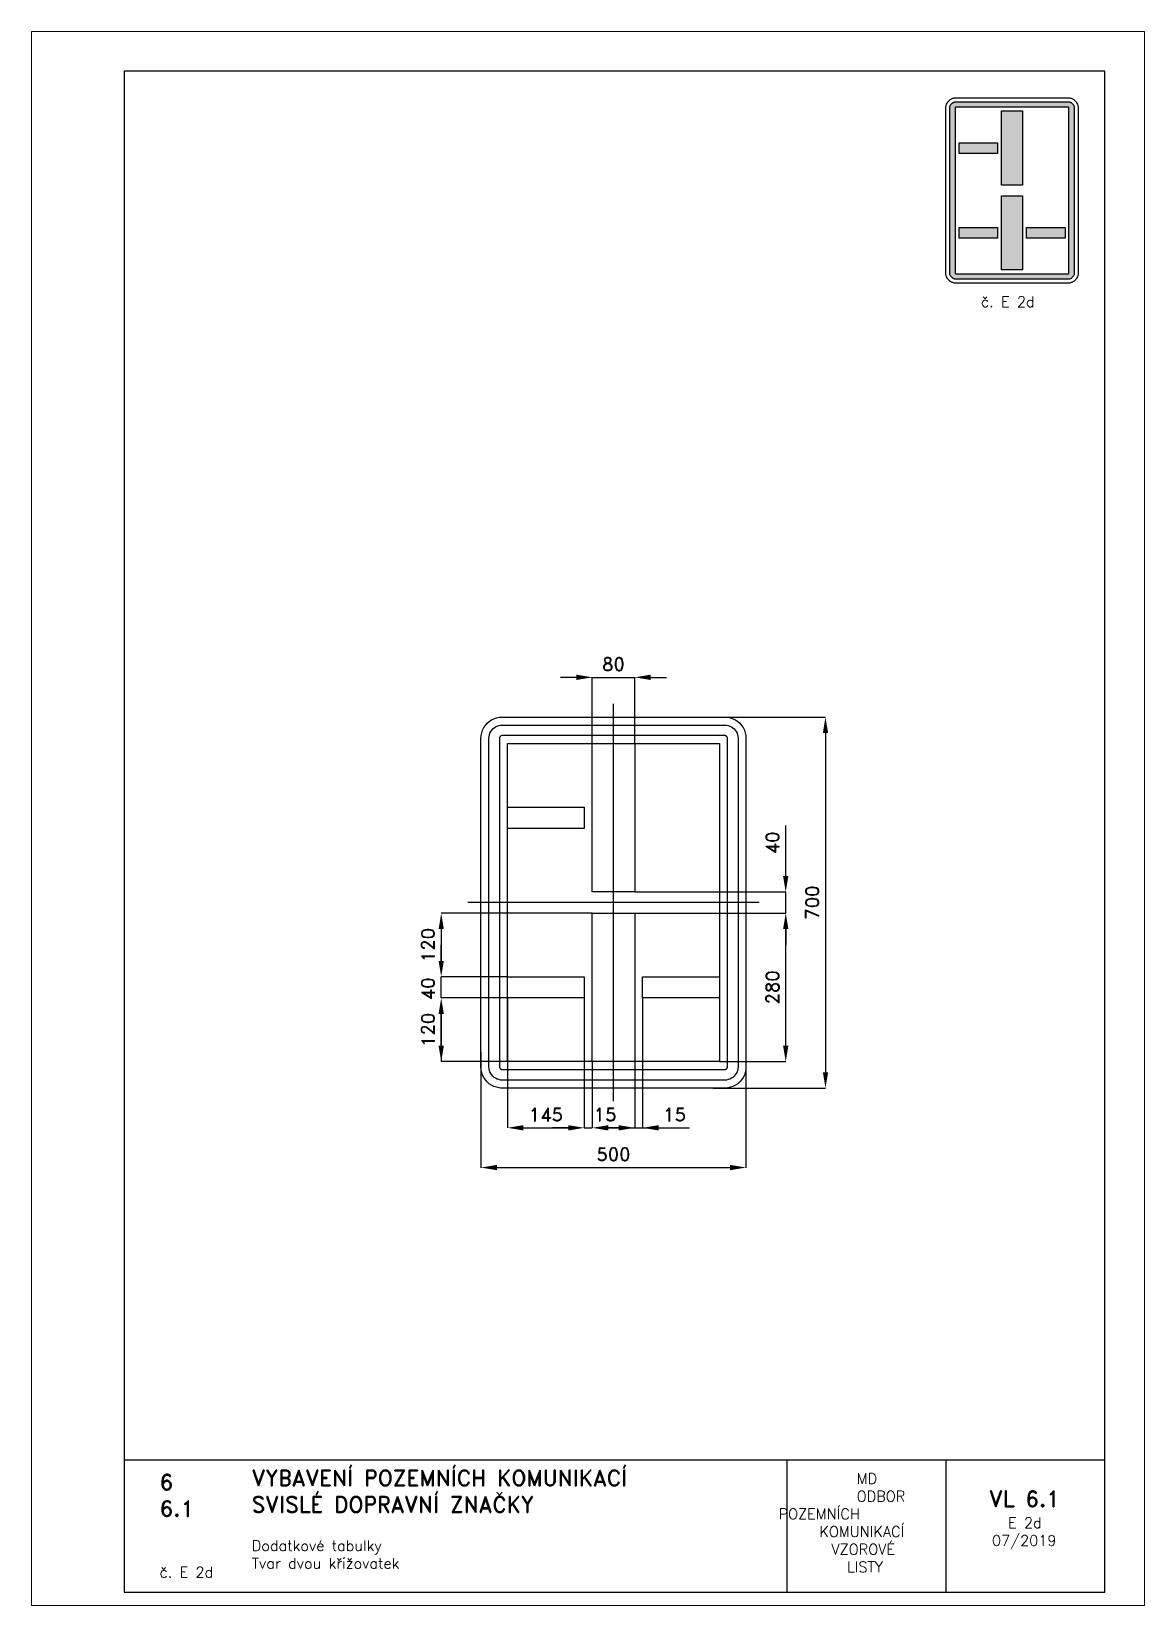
# Paper-space layout 'E 2d' of a CAD drawing. Header units: millimetres. Extents: x 0 to 210, y 0 to 297.
# The model-space entities are those that its viewports show. They can reach past a viewport. Long polylines and large blocks are cut down to what shows.
import ezdxf

# ---------------------------------------------------------------- set-up
doc = ezdxf.new("R2010")
doc.units = ezdxf.units.MM
doc.header["$LTSCALE"] = 5
doc.linetypes.add('ČERCHOVANÁX2', pattern=[2, 1, -0.5, 0, -0.5])
doc.linetypes.add('ČÁRKOVANÁX2', pattern=[1.5, 1, -0.5])
for name, color, linetype in [('Kóty', 2, 'Continuous'), ('Rozpiska', 7, 'Continuous'), ('Značka', 7, 'Continuous')]:
    doc.layers.add(name, color=color, linetype=linetype)
doc.layers.add('Rámeček', color=6, linetype='Continuous', plot=False)
doc.styles.get("Standard").update_dxf_attribs({"font": 'romand.shx', "height": 25})
doc.dimstyles.get("Standard").update_dxf_attribs({"dimtxt": 25, "dimasz": 30, "dimexe": 0.18, "dimexo": 0.0625, "dimgap": 12.5, "dimtad": 1, "dimdec": 0, "dimzin": 0, "dimdsep": 46, "dimtxsty": 'Standard', "dimcen": 0.09, "dimadec": 0, "dimazin": 0, "dimtfac": 1, "dimtdec": 0, "dimtofl": 0, "dimtmove": 0, "dimatfit": 3, "dimfxl": 1, "dimtolj": 1, "dimtzin": 0, "dimarcsym": 0})

psp = doc.layouts.new('E 2d')

# ---------------------------------------------------------------- texts
at = {"layer": 'Rozpiska', "color": 7, "attachment_point": 1}
for s, width, gutter_width, heights, insert, char_height in [('\\pi6.64286;č. E 2d', 25, 75, [0], (172.5, 247), 2), ('6', 149.0422, 100, [0], (24.17, 24.77), 3), ('{\\C6;VYBAVENÍ POZEMNÍCH KOMUNIKACÍ\\P}SVISLÉ DOPRAVNÍ ZNAČKY{\\H1.34524x; }', 149.0422, 100, [0], (41.56, 25.56), 3), ('\\pi14.7414;{\\C6;MD\\P\\pi2.36044;}ODBOR POZEMNÍCH{\\H1.57143x; }\\P\\pi7.69378;KOMUNIKACÍ{\\H1.5x; }\\P\\pi9.97949;{\\C6;VZOROVÉ\\H1.47619x; \\H0.67742x;\\P\\pi12.93187;LISTY\\H1.26984x; }', 33.1018, 100, [0], (140.95, 24.95), 2), ('\\pi1.03113;{\\H1.5x;\\C6;VL 6.1\\P\\pi4.60254;\\H0.66667x;E 2d\\H1.66666x; \\H0.6x;\\P\\pi1.5549;07/2019\\H1.80159x; }', 16.0623, 100, [0], (179.66, 21.61), 2), ('6.1', 149.0422, 100, [0], (24.17, 19.78), 3), ('{\\C6;Dodatkové tabulky\\P}Tvar dvou křižovatek{\\H1.83333x; }', 149.0422, 100, [0], (41.56, 12.29), 2), ('{\\C6;č. E 2d}', 18.3305, 100, [2.67], (24.17, 7.28), 2)]:
    psp.add_mtext_dynamic_manual_height_columns(s, width=width, gutter_width=gutter_width, heights=heights, dxfattribs=dict(at, insert=insert, char_height=char_height))

msp = doc.modelspace()

# ---------------------------------------------------------------- texts
at = {"layer": 'Kóty', "insert": (-350, -162.7431), "char_height": 25, "attachment_point": 5, "rotation": 90}
msp.add_mtext('\\A1;40', dxfattribs=at)
at = {"layer": 'Kóty', "char_height": 25, "attachment_point": 5}
for insert in [(-15.8785, -400), (115.3425, -400)]:
    msp.add_mtext('\\A1;15', dxfattribs=dict(at, insert=insert))

# ---------------------------------------------------------------- blocks, each defined once
blk = doc.blocks.new('*D0')
at = {"layer": 'Defpoints', "color": 0, "transparency": 16777216}
for p in [(40, 425), (-40, 300), (40, 300)]:
    blk.add_point(p, dxfattribs=at)
at = {"layer": 'Kóty', "color": 0, "lineweight": -2, "transparency": 16777216}
for p, q in [((-70, 425), (-100, 425)), ((-40, 300.0625), (-40, 425.18)), ((40, 300.0625), (40, 425.18)), ((70, 425), (100, 425))]:
    blk.add_line(p, q, dxfattribs=at)
at = {"layer": 'Kóty', "color": 0, "transparency": 16777216}
for points in [[(-70, 430), (-70, 420), (-40, 425)], [(70, 430), (70, 420), (40, 425)]]:
    blk.add_solid(points, dxfattribs=at)
at = {"layer": 'Kóty', "color": 0, "transparency": 16777216, "insert": (0, 450), "char_height": 25, "attachment_point": 5}
blk.add_mtext('\\A1;80', dxfattribs=at)
blk = doc.blocks.new('*D1')
at = {"layer": 'Defpoints', "color": 0, "transparency": 16777216}
for p in [(-200, -180), (-55, -180), (-55, -425)]:
    blk.add_point(p, dxfattribs=at)
at = {"layer": 'Kóty', "color": 0, "lineweight": -2, "transparency": 16777216}
for p, q in [((-200, -180.0625), (-200, -425.18)), ((-55, -180.0625), (-55, -425.18)), ((-170, -425), (-85, -425))]:
    blk.add_line(p, q, dxfattribs=at)
at = {"layer": 'Kóty', "color": 0, "transparency": 16777216}
for points in [[(-170, -420), (-170, -430), (-200, -425)], [(-85, -420), (-85, -430), (-55, -425)]]:
    blk.add_solid(points, dxfattribs=at)
at = {"layer": 'Kóty', "color": 0, "transparency": 16777216, "insert": (-127.5, -400), "char_height": 25, "attachment_point": 5}
blk.add_mtext('\\A1;145', dxfattribs=at)
blk = doc.blocks.new('*D2')
at = {"layer": 'Defpoints', "color": 0, "transparency": 16777216}
for p in [(-325, -180), (-200, -180), (-200, -300)]:
    blk.add_point(p, dxfattribs=at)
at = {"layer": 'Kóty', "color": 0, "lineweight": -2, "transparency": 16777216}
for p, q in [((-200.0625, -180), (-325.18, -180)), ((-325, -270), (-325, -210)), ((-200.0625, -300), (-325.18, -300))]:
    blk.add_line(p, q, dxfattribs=at)
at = {"layer": 'Kóty', "color": 0, "transparency": 16777216}
for points in [[(-330, -210), (-320, -210), (-325, -180)], [(-330, -270), (-320, -270), (-325, -300)]]:
    blk.add_solid(points, dxfattribs=at)
at = {"layer": 'Kóty', "color": 0, "transparency": 16777216, "insert": (-350, -240), "char_height": 25, "attachment_point": 5, "rotation": 90}
blk.add_mtext('\\A1;120', dxfattribs=at)
blk = doc.blocks.new('*D3')
at = {"layer": 'Defpoints', "color": 0, "transparency": 16777216}
for p in [(-40, -20), (-325, -140), (-200.0625, -140)]:
    blk.add_point(p, dxfattribs=at)
at = {"layer": 'Kóty', "color": 0, "lineweight": -2, "transparency": 16777216}
for p, q in [((-40.0625, -20), (-325.18, -20)), ((-325, -50), (-325, -110)), ((-200.125, -140), (-325.18, -140))]:
    blk.add_line(p, q, dxfattribs=at)
at = {"layer": 'Kóty', "color": 0, "transparency": 16777216}
for points in [[(-330, -50), (-320, -50), (-325, -20)], [(-330, -110), (-320, -110), (-325, -140)]]:
    blk.add_solid(points, dxfattribs=at)
at = {"layer": 'Kóty', "color": 0, "transparency": 16777216, "insert": (-350, -80), "char_height": 25, "attachment_point": 5, "rotation": 90}
blk.add_mtext('\\A1;120', dxfattribs=at)
blk = doc.blocks.new('*D4')
at = {"layer": 'Defpoints', "color": 0, "transparency": 16777216}
for p in [(-250, -282.1), (250, -282.1), (250, -500)]:
    blk.add_point(p, dxfattribs=at)
at = {"layer": 'Kóty', "color": 0, "lineweight": -2, "transparency": 16777216}
for p, q in [((-250, -282.1), (-250, -500.2)), ((250, -282.1), (250, -500.2)), ((-220, -500), (220, -500))]:
    blk.add_line(p, q, dxfattribs=at)
at = {"layer": 'Kóty', "color": 0, "transparency": 16777216}
for points in [[(-220, -495), (-220, -505), (-250, -500)], [(220, -495), (220, -505), (250, -500)]]:
    blk.add_solid(points, dxfattribs=at)
at = {"layer": 'Kóty', "color": 0, "transparency": 16777216, "insert": (0, -475), "char_height": 25, "attachment_point": 5}
blk.add_mtext('\\A1;500', dxfattribs=at)
blk = doc.blocks.new('*D5')
at = {"layer": 'Defpoints', "color": 0, "transparency": 16777216}
for p in [(40.125, -20), (325, -20), (200, -300)]:
    blk.add_point(p, dxfattribs=at)
at = {"layer": 'Kóty', "color": 0, "lineweight": -2, "transparency": 16777216}
for p, q in [((40.1875, -20), (325.18, -20)), ((325, -270), (325, -50)), ((200.0625, -300), (325.18, -300))]:
    blk.add_line(p, q, dxfattribs=at)
at = {"layer": 'Kóty', "color": 0, "transparency": 16777216}
for points in [[(320, -50), (330, -50), (325, -20)], [(320, -270), (330, -270), (325, -300)]]:
    blk.add_solid(points, dxfattribs=at)
at = {"layer": 'Kóty', "color": 0, "transparency": 16777216, "insert": (300, -160), "char_height": 25, "attachment_point": 5, "rotation": 90}
blk.add_mtext('\\A1;280', dxfattribs=at)
blk = doc.blocks.new('*D6')
at = {"layer": 'Defpoints', "color": 0, "transparency": 16777216}
for p in [(188.3, 350), (188.3, -350), (400, -350)]:
    blk.add_point(p, dxfattribs=at)
at = {"layer": 'Kóty', "color": 0, "lineweight": -2, "transparency": 16777216}
for p, q in [((188.3, 350), (400.2, 350)), ((400, 320), (400, -320)), ((188.3, -350), (400.2, -350))]:
    blk.add_line(p, q, dxfattribs=at)
at = {"layer": 'Kóty', "color": 0, "transparency": 16777216}
for points in [[(395, 320), (405, 320), (400, 350)], [(395, -320), (405, -320), (400, -350)]]:
    blk.add_solid(points, dxfattribs=at)
at = {"layer": 'Kóty', "color": 0, "transparency": 16777216, "insert": (375, 0), "char_height": 25, "attachment_point": 5, "rotation": 90}
blk.add_mtext('\\A1;700', dxfattribs=at)
blk = doc.blocks.new('*D7')
at = {"layer": 'Defpoints', "color": 0, "transparency": 16777216}
for p in [(40, 20), (325, 20), (40, -20)]:
    blk.add_point(p, dxfattribs=at)
at = {"layer": 'Kóty', "color": 0, "lineweight": -2, "transparency": 16777216}
for p, q in [((325, 50), (325, 145.5)), ((40.1, 20), (325.2, 20)), ((40.1, -20), (325.2, -20)), ((325, -50), (325, -80))]:
    blk.add_line(p, q, dxfattribs=at)
at = {"layer": 'Kóty', "color": 0, "transparency": 16777216}
for points in [[(320, 50), (330, 50), (325, 20)], [(320, -50), (330, -50), (325, -20)]]:
    blk.add_solid(points, dxfattribs=at)
at = {"layer": 'Kóty', "color": 0, "transparency": 16777216, "insert": (300, 112.7), "char_height": 25, "attachment_point": 5, "rotation": 90}
blk.add_mtext('\\A1;40', dxfattribs=at)

# ---------------------------------------------------------------- dimensions: what is measured, and where the dimension line sits
at = {"layer": 'Kóty'}
for base, p1, p2, picture, middle in [((40, 425), (-40, 300), (40, 300), '*D0', (0, 450)), ((-55, -425), (-200, -180), (-55, -180), '*D1', (-127.5, -400)), ((250, -500), (-250, -282.0554), (250, -282.0554), '*D4', (0, -475))]:
    dim = msp.add_linear_dim(base=base, p1=p1, p2=p2, dimstyle='Standard', dxfattribs=at)
    dim.commit()
    dim.dimension.update_dxf_attribs({"geometry": picture, "text_midpoint": middle})
for base, p1, p2, picture, middle in [((400, -350), (188.2769, 350), (188.2769, -350), '*D6', (375, 0)), ((325, 20), (40, -20), (40, 20), '*D7', (300, 112.7381)), ((-325, -140), (-40, -20), (-200.0625, -140), '*D3', (-350, -80)), ((325, -20), (200, -300), (40.125, -20), '*D5', (300, -160)), ((-325, -180), (-200, -300), (-200, -180), '*D2', (-350, -240))]:
    dim = msp.add_linear_dim(base=base, p1=p1, p2=p2, angle=90, dimstyle='Standard', dxfattribs=at)
    dim.commit()
    dim.dimension.update_dxf_attribs({"geometry": picture, "text_midpoint": middle})

# ---------------------------------------------------------------- linework, layer by layer
at = {"layer": 'Kóty'}
for p, q in [((-325, -110), (-325, -80)), ((-200.0625, -140), (-325.18, -140)), ((-200.0625, -180), (-325.18, -180)), ((-55, -180.125), (-55, -425.18)), ((55, -180.0625), (55, -425.18)), ((-325, -210), (-325.18, -300)), ((-40, -300.0625), (-40, -425.18)), ((40, -300), (40, -425.18)), ((-85, -425), (-115, -425)), ((10, -425), (-20, -425)), ((-10, -425), (81.9048, -425)), ((85, -425), (143.4508, -425))]:
    msp.add_line(p, q, dxfattribs=at)
for points in [[(-40, 425), (40, 425)], [(325, -20), (325, 20)], [(-325, -180), (-325, -140)], [(-55, -425), (-40, -425)]]:
    msp.add_lwpolyline(points, dxfattribs=at)
for points in [[(-330, -110), (-320, -110), (-325, -140)], [(-330, -210), (-320, -210), (-325, -180)], [(-85, -420), (-85, -430), (-55, -425)], [(-10, -420), (-10, -430), (-40, -425)], [(10, -420), (10, -430), (40, -425)], [(85, -420), (85, -430), (55, -425)]]:
    msp.add_solid(points, dxfattribs=at)
at = {"layer": 'Značka', "color": 6, "linetype": 'ČERCHOVANÁX2', "ltscale": 5}
for points in [[(0, -375), (0, 375)], [(275, 0), (-275, 0)]]:
    msp.add_lwpolyline(points, dxfattribs=at)
at = {"layer": 'Značka', "color": 5}
for points in [[(-210, -350), (-210.2, -349.9995), (-210.3, -349.9988, -0.0321716), (-215.5, -349.637), (-220.6, -348.5823), (-225.5, -346.9227), (-230.1, -344.5885), (-234.4, -341.714), (-238.3, -338.2843), (-241.7, -334.4026), (-244.6, -330.0906), (-246.9, -325.4605), (-248.6, -320.5549), (-249.7, -315.4767), (-250, -310.314), (-250, -310.157), (-250, -310), (-250, 310), (-250, 310.157), (-250, 310.314), (-249.6, 315.479), (-248.6, 320.555), (-246.9, 325.464), (-244.6, 330.091), (-241.7, 334.402), (-238.3, 338.284), (-234.4, 341.717), (-230.1, 344.589), (-225.5, 346.906), (-220.6, 348.582), (-215.5, 349.654, -0.0367311), (-210.3, 349.999), (-210.2, 350), (-210, 350), (210, 350), (210.2, 350), (210.3, 349.999, -0.0321716), (215.5, 349.637), (220.6, 348.582), (225.5, 346.923), (230.1, 344.589), (234.4, 341.714), (238.3, 338.284), (241.7, 334.403), (244.6, 330.091), (246.9, 325.46), (248.6, 320.555), (249.7, 315.477), (250, 310.314), (250, 310.157), (250, 310), (250, -310), (250, -310.157), (250, -310.314), (249.6, -315.4791), (248.6, -320.5549), (246.9, -325.4636), (244.6, -330.0906), (241.7, -334.4017), (238.3, -338.2843), (234.4, -341.7172), (230.1, -344.5885), (225.5, -346.9061), (220.6, -348.5823), (215.5, -349.6542, -0.0367341), (210.3, -349.9988), (210.2, -349.9996), (210, -350), (-210, -350)], [(-210, -335), (-210.1, -334.9997), (-210.2, -334.9992, -0.0321601), (-213.4, -334.7731), (-216.6, -334.1139), (-219.7, -333.0767), (-222.6, -331.6178), (-225.3, -329.8212), (-227.7, -327.6777), (-229.8, -325.2516), (-231.6, -322.5566), (-233.1, -319.6628), (-234.1, -316.5968), (-234.8, -313.423), (-235, -310.196), (-235, -310.098), (-235, -310), (-235, 310), (-235, 310.098), (-235, 310.196), (-234.8, 313.424), (-234.1, 316.597), (-233.1, 319.665), (-231.6, 322.557), (-229.8, 325.251), (-227.7, 327.678), (-225.3, 329.823), (-222.6, 331.618), (-219.7, 333.066), (-216.6, 334.114), (-213.4, 334.784, -0.0367287), (-210.2, 334.999), (-210.1, 335), (-210, 335), (210, 335), (210.1, 335), (210.2, 334.999, -0.0321789), (213.4, 334.773), (216.6, 334.114), (219.7, 333.077), (222.6, 331.618), (225.3, 329.821), (227.7, 327.678), (229.8, 325.252), (231.6, 322.557), (233.1, 319.663), (234.1, 316.597), (234.8, 313.423), (235, 310.196), (235, 310.098), (235, 310), (235, -310), (235, -310.098), (235, -310.196), (234.8, -313.424), (234.1, -316.5968), (233.1, -319.6648), (231.6, -322.5566), (229.8, -325.2511), (227.7, -327.6777), (225.3, -329.8233), (222.6, -331.6178), (219.7, -333.0663), (216.6, -334.1139), (213.4, -334.7839), (210.2, -334.9992), (210.1, -334.9997), (210, -335), (-210, -335)]]:
    msp.add_lwpolyline(points, format="xyb", dxfattribs=at)
for points in [[(-210, -315), (210, -315), (210, -315), (210, -315), (210.7, -314.955), (211.3, -314.823), (211.9, -314.615), (212.5, -314.324), (213.1, -313.964), (213.5, -313.536), (214, -313.05), (214.3, -312.511), (214.6, -311.933), (214.8, -311.319), (215, -310.685), (215, -310.039), (215, -310.02), (215, -310), (215, 310), (215, 310.02), (215, 310.039), (215, 310.685), (214.8, 311.319), (214.6, 311.933), (214.3, 312.511), (214, 313.05), (213.5, 313.536), (213.1, 313.965), (212.5, 314.324), (211.9, 314.613), (211.3, 314.823), (210.7, 314.957), (210, 315), (210, 315), (210, 315), (-210, 315), (-210, 315), (-210, 315), (-210.7, 314.955), (-211.3, 314.823), (-211.9, 314.615), (-212.5, 314.324), (-213.1, 313.964), (-213.5, 313.536), (-214, 313.05), (-214.3, 312.511), (-214.6, 311.933), (-214.8, 311.319), (-215, 310.685), (-215, 310.039), (-215, 310.02), (-215, 310), (-215, -310), (-215, -310.02), (-215, -310.039), (-215, -310.685), (-214.8, -311.319), (-214.6, -311.933), (-214.3, -312.511), (-214, -313.05), (-213.5, -313.536), (-213.1, -313.965), (-212.5, -314.324), (-211.9, -314.613), (-211.3, -314.823), (-210.7, -314.957), (-210, -315), (-210, -315), (-210, -315)], [(-40, 20), (-40, 300), (40, 300), (40, 20), (-40, 20)], [(-200, 140), (-200, 180), (-55, 180), (-55, 140), (-200, 140)], [(-40, -300), (-40, -20), (40, -20), (40, -300), (-40, -300)], [(-200, -180), (-200, -140), (-55, -140), (-55, -180), (-200, -180)], [(55, -180), (55, -140), (200, -140), (200, -180), (55, -180)]]:
    msp.add_lwpolyline(points, dxfattribs=at)
at = {"layer": 'Značka', "color": 6, "linetype": 'ČÁRKOVANÁX2', "ltscale": 2.5}
msp.add_lwpolyline([(-200, -300), (-200, 300), (200, 300), (200, -300), (-200, -300)], dxfattribs=at)

msp.set_redraw_order([(e.dxf.handle, doc.entitydb.next_handle()) for e in msp.query("TEXT MTEXT ATTDEF DIMENSION ARC_DIMENSION")])  # texts and dimensions are drawn at this point

# ---------------------------------------------------------------- hatches: boundary and pattern name
at = {"layer": 'Značka'}
h = psp.add_hatch(color=249, dxfattribs=at)
h.dxf.hatch_style = 1
edge = h.paths.add_edge_path(flags=16)
edge.add_line((174.5, 251.25), (195.5, 251.25))
edge.add_line((195.5, 251.25), (195.5, 251.25))
edge.add_line((195.5, 251.25), (195.5, 251.25))
edge.add_arc((195.5, 251.5), 0.249, 270.3516, 277.728)
edge.add_line((195.53, 251.25), (195.57, 251.26))
edge.add_line((195.57, 251.26), (195.6, 251.27))
edge.add_line((195.6, 251.27), (195.63, 251.28))
edge.add_line((195.63, 251.28), (195.65, 251.3))
edge.add_line((195.65, 251.3), (195.68, 251.32))
edge.add_line((195.68, 251.32), (195.7, 251.35))
edge.add_line((195.7, 251.35), (195.72, 251.37))
edge.add_line((195.72, 251.37), (195.73, 251.4))
edge.add_line((195.73, 251.4), (195.74, 251.43))
edge.add_line((195.74, 251.43), (195.75, 251.47))
edge.add_line((195.75, 251.47), (195.75, 251.5))
edge.add_line((195.75, 251.5), (195.75, 251.5))
edge.add_line((195.75, 251.5), (195.75, 251.5))
edge.add_line((195.75, 251.5), (195.75, 282.5))
edge.add_line((195.75, 282.5), (195.75, 282.5))
edge.add_line((195.75, 282.5), (195.75, 282.5))
edge.add_line((195.75, 282.5), (195.75, 282.53))
edge.add_line((195.75, 282.53), (195.74, 282.57))
edge.add_line((195.74, 282.57), (195.73, 282.6))
edge.add_line((195.73, 282.6), (195.72, 282.63))
edge.add_line((195.72, 282.63), (195.7, 282.65))
edge.add_line((195.7, 282.65), (195.68, 282.68))
edge.add_line((195.68, 282.68), (195.65, 282.7))
edge.add_line((195.65, 282.7), (195.63, 282.72))
edge.add_line((195.63, 282.72), (195.6, 282.73))
edge.add_line((195.6, 282.73), (195.57, 282.74))
edge.add_line((195.57, 282.74), (195.53, 282.75))
edge.add_line((195.53, 282.75), (195.5, 282.75))
edge.add_line((195.5, 282.75), (195.5, 282.75))
edge.add_line((195.5, 282.75), (195.5, 282.75))
edge.add_line((195.5, 282.75), (174.5, 282.75))
edge.add_line((174.5, 282.75), (174.5, 282.75))
edge.add_line((174.5, 282.75), (174.5, 282.75))
edge.add_arc((174.5, 282.5), 0.249, 90.3345, 97.7095)
edge.add_line((174.47, 282.75), (174.43, 282.74))
edge.add_line((174.43, 282.74), (174.4, 282.73))
edge.add_line((174.4, 282.73), (174.37, 282.72))
edge.add_line((174.37, 282.72), (174.35, 282.7))
edge.add_line((174.35, 282.7), (174.32, 282.68))
edge.add_line((174.32, 282.68), (174.3, 282.65))
edge.add_line((174.3, 282.65), (174.28, 282.63))
edge.add_line((174.28, 282.63), (174.27, 282.6))
edge.add_line((174.27, 282.6), (174.26, 282.57))
edge.add_line((174.26, 282.57), (174.25, 282.53))
edge.add_line((174.25, 282.53), (174.25, 282.5))
edge.add_line((174.25, 282.5), (174.25, 282.5))
edge.add_line((174.25, 282.5), (174.25, 282.5))
edge.add_line((174.25, 282.5), (174.25, 251.5))
edge.add_line((174.25, 251.5), (174.25, 251.5))
edge.add_line((174.25, 251.5), (174.25, 251.5))
edge.add_line((174.25, 251.5), (174.25, 251.47))
edge.add_line((174.25, 251.47), (174.26, 251.43))
edge.add_line((174.26, 251.43), (174.27, 251.4))
edge.add_line((174.27, 251.4), (174.28, 251.37))
edge.add_line((174.28, 251.37), (174.3, 251.35))
edge.add_line((174.3, 251.35), (174.32, 251.32))
edge.add_line((174.32, 251.32), (174.35, 251.3))
edge.add_line((174.35, 251.3), (174.37, 251.28))
edge.add_line((174.37, 251.28), (174.4, 251.27))
edge.add_line((174.4, 251.27), (174.43, 251.26))
edge.add_line((174.43, 251.26), (174.47, 251.25))
edge.add_line((174.47, 251.25), (174.5, 251.25))
edge.add_line((174.5, 251.25), (174.5, 251.25))
edge.add_line((174.5, 251.25), (174.5, 251.25))
edge = h.paths.add_edge_path()
edge.add_line((174.5, 250.25), (174.49, 250.25))
edge.add_line((174.49, 250.25), (174.49, 250.25))
edge.add_arc((174.5, 251.51), 1.26, 262.2955, 269.6678, ccw=False)
edge.add_arc((174.48, 251.4), 1.15, 254.2328, 262.348, ccw=False)
edge.add_arc((174.45, 251.37), 1.12, 247.1224, 255.4256, ccw=False)
edge.add_line((174.02, 250.35), (173.87, 250.42))
edge.add_line((173.87, 250.42), (173.74, 250.51))
edge.add_line((173.74, 250.51), (173.62, 250.62))
edge.add_line((173.62, 250.62), (173.51, 250.74))
edge.add_line((173.51, 250.74), (173.42, 250.87))
edge.add_line((173.42, 250.87), (173.35, 251.02))
edge.add_line((173.35, 251.02), (173.29, 251.17))
edge.add_line((173.29, 251.17), (173.26, 251.33))
edge.add_line((173.26, 251.33), (173.25, 251.49))
edge.add_line((173.25, 251.49), (173.25, 251.5))
edge.add_line((173.25, 251.5), (173.25, 251.5))
edge.add_line((173.25, 251.5), (173.25, 282.5))
edge.add_line((173.25, 282.5), (173.25, 282.5))
edge.add_line((173.25, 282.5), (173.25, 282.51))
edge.add_line((173.25, 282.51), (173.26, 282.67))
edge.add_line((173.26, 282.67), (173.29, 282.83))
edge.add_line((173.29, 282.83), (173.35, 282.98))
edge.add_line((173.35, 282.98), (173.42, 283.13))
edge.add_line((173.42, 283.13), (173.51, 283.26))
edge.add_line((173.51, 283.26), (173.62, 283.38))
edge.add_line((173.62, 283.38), (173.74, 283.49))
edge.add_line((173.74, 283.49), (173.87, 283.58))
edge.add_arc((174.48, 282.55), 1.19, 112.6339, 120.433, ccw=False)
edge.add_arc((174.48, 282.54), 1.21, 105.0752, 112.7357, ccw=False)
edge.add_arc((174.49, 282.56), 1.19, 97.9864, 105.8091, ccw=False)
edge.add_arc((174.48, 282.65), 1.1, 89.6098, 98.0302, ccw=False)
edge.add_line((174.49, 283.75), (174.49, 283.75))
edge.add_line((174.49, 283.75), (174.5, 283.75))
edge.add_line((174.5, 283.75), (195.5, 283.75))
edge.add_line((195.5, 283.75), (195.5, 283.75))
edge.add_line((195.5, 283.75), (195.51, 283.75))
edge.add_arc((195.5, 282.49), 1.26, 82.2991, 89.6713, ccw=False)
edge.add_arc((195.52, 282.6), 1.15, 74.2315, 82.3528, ccw=False)
edge.add_arc((195.55, 282.63), 1.12, 67.1257, 75.4324, ccw=False)
edge.add_arc((195.53, 282.57), 1.18, 59.3506, 67.2351, ccw=False)
edge.add_line((196.13, 283.58), (196.26, 283.49))
edge.add_line((196.26, 283.49), (196.38, 283.38))
edge.add_line((196.38, 283.38), (196.49, 283.26))
edge.add_line((196.49, 283.26), (196.58, 283.13))
edge.add_line((196.58, 283.13), (196.65, 282.98))
edge.add_line((196.65, 282.98), (196.71, 282.83))
edge.add_line((196.71, 282.83), (196.74, 282.67))
edge.add_line((196.74, 282.67), (196.75, 282.51))
edge.add_line((196.75, 282.51), (196.75, 282.5))
edge.add_line((196.75, 282.5), (196.75, 282.5))
edge.add_line((196.75, 282.5), (196.75, 251.5))
edge.add_line((196.75, 251.5), (196.75, 251.5))
edge.add_line((196.75, 251.5), (196.75, 251.49))
edge.add_line((196.75, 251.49), (196.74, 251.33))
edge.add_line((196.74, 251.33), (196.71, 251.17))
edge.add_line((196.71, 251.17), (196.65, 251.02))
edge.add_line((196.65, 251.02), (196.58, 250.87))
edge.add_line((196.58, 250.87), (196.49, 250.74))
edge.add_line((196.49, 250.74), (196.38, 250.62))
edge.add_line((196.38, 250.62), (196.26, 250.51))
edge.add_line((196.26, 250.51), (196.13, 250.42))
edge.add_line((196.13, 250.42), (195.98, 250.35))
edge.add_line((195.98, 250.35), (195.83, 250.29))
edge.add_arc((195.51, 251.44), 1.19, 277.986, 285.806, ccw=False)
edge.add_arc((195.52, 251.35), 1.1, 269.6181, 278.036, ccw=False)
edge.add_line((195.51, 250.25), (195.5, 250.25))
edge.add_line((195.5, 250.25), (195.5, 250.25))
edge.add_line((195.5, 250.25), (174.5, 250.25))
h = psp.add_hatch(color=249, dxfattribs=at)
h.dxf.hatch_style = 1
h.paths.add_polyline_path([(187.75, 258), (187.75, 260), (195, 260), (195, 258)])
h.paths.add_polyline_path([(175, 258), (175, 260), (182.25, 260), (182.25, 258)])
h.paths.add_polyline_path([(175, 274), (175, 276), (182.25, 276), (182.25, 274)])
h.paths.add_polyline_path([(183, 252), (183, 266), (187, 266), (187, 252)])
h.paths.add_polyline_path([(183, 268), (183, 282), (187, 282), (187, 268)])

# ---------------------------------------------------------------- linework, layer by layer
at = {"layer": 'Rozpiska', "color": 7}
for p, q in [((17.5, 27.5), (202.5, 27.5)), ((142.5, 27.5), (142.5, 2.5)), ((172.5, 27.5), (172.5, 2.5))]:
    psp.add_line(p, q, dxfattribs=at)
psp.add_lwpolyline([(17.5, 2.5), (202.5, 2.5), (202.5, 289.5), (17.5, 289.5)], close=True, dxfattribs=at)
at = {"layer": 'Značka', "color": 7}
psp.add_lwpolyline([(174.5, 249.5), (174.49, 249.5), (174.48, 249.5, -0.032179), (174.23, 249.52, -0.03544), (173.97, 249.57, -0.036282), (173.73, 249.65, -0.034422), (173.5, 249.77, -0.033745), (173.28, 249.91, -0.034103), (173.09, 250.09), (172.91, 250.28), (172.77, 250.5), (172.65, 250.73), (172.57, 250.97), (172.52, 251.23), (172.5, 251.48), (172.5, 251.49), (172.5, 251.5), (172.5, 282.5), (172.5, 282.51), (172.5, 282.52), (172.52, 282.77), (172.57, 283.03), (172.65, 283.27), (172.77, 283.5, -0.033696), (172.91, 283.72, -0.034115), (173.09, 283.91, -0.03423), (173.28, 284.09, -0.034261), (173.5, 284.23, -0.034077), (173.73, 284.35, -0.033425), (173.97, 284.43, -0.034124), (174.23, 284.48, -0.036752), (174.48, 284.5), (174.49, 284.5), (174.5, 284.5), (195.5, 284.5), (195.51, 284.5), (195.52, 284.5, -0.03219), (195.77, 284.48, -0.035439), (196.03, 284.43, -0.036286), (196.27, 284.35, -0.034436), (196.5, 284.23, -0.033745), (196.72, 284.09, -0.034114), (196.91, 283.91), (197.09, 283.72), (197.23, 283.5), (197.35, 283.27), (197.43, 283.03), (197.48, 282.77), (197.5, 282.52), (197.5, 282.51), (197.5, 282.5), (197.5, 251.5), (197.5, 251.49), (197.5, 251.48), (197.48, 251.23), (197.43, 250.97), (197.35, 250.73), (197.23, 250.5), (197.09, 250.28), (196.91, 250.09), (196.72, 249.91), (196.5, 249.77, -0.034074), (196.27, 249.65, -0.033421), (196.03, 249.57, -0.034122), (195.77, 249.52, -0.036744), (195.52, 249.5), (195.51, 249.5), (195.5, 249.5), (174.5, 249.5)], format="xyb", dxfattribs=at)
at = {"layer": 'Značka', "color": 249}
for points in [[(174.5, 250.25), (174.49, 250.25), (174.49, 250.25, -0.032179), (174.33, 250.26, -0.035424), (174.17, 250.29, -0.036245), (174.02, 250.35), (173.87, 250.42), (173.74, 250.51), (173.62, 250.62), (173.51, 250.74), (173.42, 250.87), (173.35, 251.02), (173.29, 251.17), (173.26, 251.33), (173.25, 251.49), (173.25, 251.5), (173.25, 251.5), (173.25, 282.5), (173.25, 282.5), (173.25, 282.51), (173.26, 282.67), (173.29, 282.83), (173.35, 282.98), (173.42, 283.13), (173.51, 283.26), (173.62, 283.38), (173.74, 283.49), (173.87, 283.58, -0.034043), (174.02, 283.65, -0.033438), (174.17, 283.71, -0.034146), (174.33, 283.74, -0.036757), (174.49, 283.75), (174.49, 283.75), (174.5, 283.75), (195.5, 283.75), (195.5, 283.75), (195.51, 283.75, -0.032178), (195.67, 283.74, -0.035451), (195.83, 283.71, -0.036261), (195.98, 283.65, -0.034416), (196.13, 283.58), (196.26, 283.49), (196.38, 283.38), (196.49, 283.26), (196.58, 283.13), (196.65, 282.98), (196.71, 282.83), (196.74, 282.67), (196.75, 282.51), (196.75, 282.5), (196.75, 282.5), (196.75, 251.5), (196.75, 251.5), (196.75, 251.49), (196.74, 251.33), (196.71, 251.17), (196.65, 251.02), (196.58, 250.87), (196.49, 250.74), (196.38, 250.62), (196.26, 250.51), (196.13, 250.42), (195.98, 250.35), (195.83, 250.29, -0.034134), (195.67, 250.26, -0.036746), (195.51, 250.25), (195.5, 250.25), (195.5, 250.25), (174.5, 250.25)], [(174.5, 251.25), (195.5, 251.25), (195.5, 251.25), (195.5, 251.25, 0.032197), (195.53, 251.25), (195.57, 251.26), (195.6, 251.27), (195.63, 251.28), (195.65, 251.3), (195.68, 251.32), (195.7, 251.35), (195.72, 251.37), (195.73, 251.4), (195.74, 251.43), (195.75, 251.47), (195.75, 251.5), (195.75, 251.5), (195.75, 251.5), (195.75, 282.5), (195.75, 282.5), (195.75, 282.5), (195.75, 282.53), (195.74, 282.57), (195.73, 282.6), (195.72, 282.63), (195.7, 282.65), (195.68, 282.68), (195.65, 282.7), (195.63, 282.72), (195.6, 282.73), (195.57, 282.74), (195.53, 282.75), (195.5, 282.75), (195.5, 282.75), (195.5, 282.75), (174.5, 282.75), (174.5, 282.75), (174.5, 282.75, 0.032191), (174.47, 282.75), (174.43, 282.74), (174.4, 282.73), (174.37, 282.72), (174.35, 282.7), (174.32, 282.68), (174.3, 282.65), (174.28, 282.63), (174.27, 282.6), (174.26, 282.57), (174.25, 282.53), (174.25, 282.5), (174.25, 282.5), (174.25, 282.5), (174.25, 251.5), (174.25, 251.5), (174.25, 251.5), (174.25, 251.47), (174.26, 251.43), (174.27, 251.4), (174.28, 251.37), (174.3, 251.35), (174.32, 251.32), (174.35, 251.3), (174.37, 251.28), (174.4, 251.27), (174.43, 251.26), (174.47, 251.25), (174.5, 251.25), (174.5, 251.25), (174.5, 251.25)]]:
    psp.add_lwpolyline(points, format="xyb", dxfattribs=at)
for points in [[(183, 268), (183, 282), (187, 282), (187, 268), (183, 268)], [(175, 274), (175, 276), (182.25, 276), (182.25, 274), (175, 274)], [(183, 252), (183, 266), (187, 266), (187, 252), (183, 252)], [(175, 258), (175, 260), (182.25, 260), (182.25, 258), (175, 258)], [(187.75, 258), (187.75, 260), (195, 260), (195, 258), (187.75, 258)]]:
    psp.add_lwpolyline(points, dxfattribs=at)

psp.set_redraw_order([(e.dxf.handle, doc.entitydb.next_handle()) for e in psp.query("TEXT MTEXT ATTDEF DIMENSION ARC_DIMENSION")])  # texts and dimensions are drawn at this point

# ---------------------------------------------------------------- viewports
at = {"layer": 'Rámeček'}
psp.add_viewport(center=(105, 148.5), size=(210, 297), view_center_point=(-48.0729, 158.6504), view_height=2970, dxfattribs=at)

doc.saveas('drawing.dxf')
